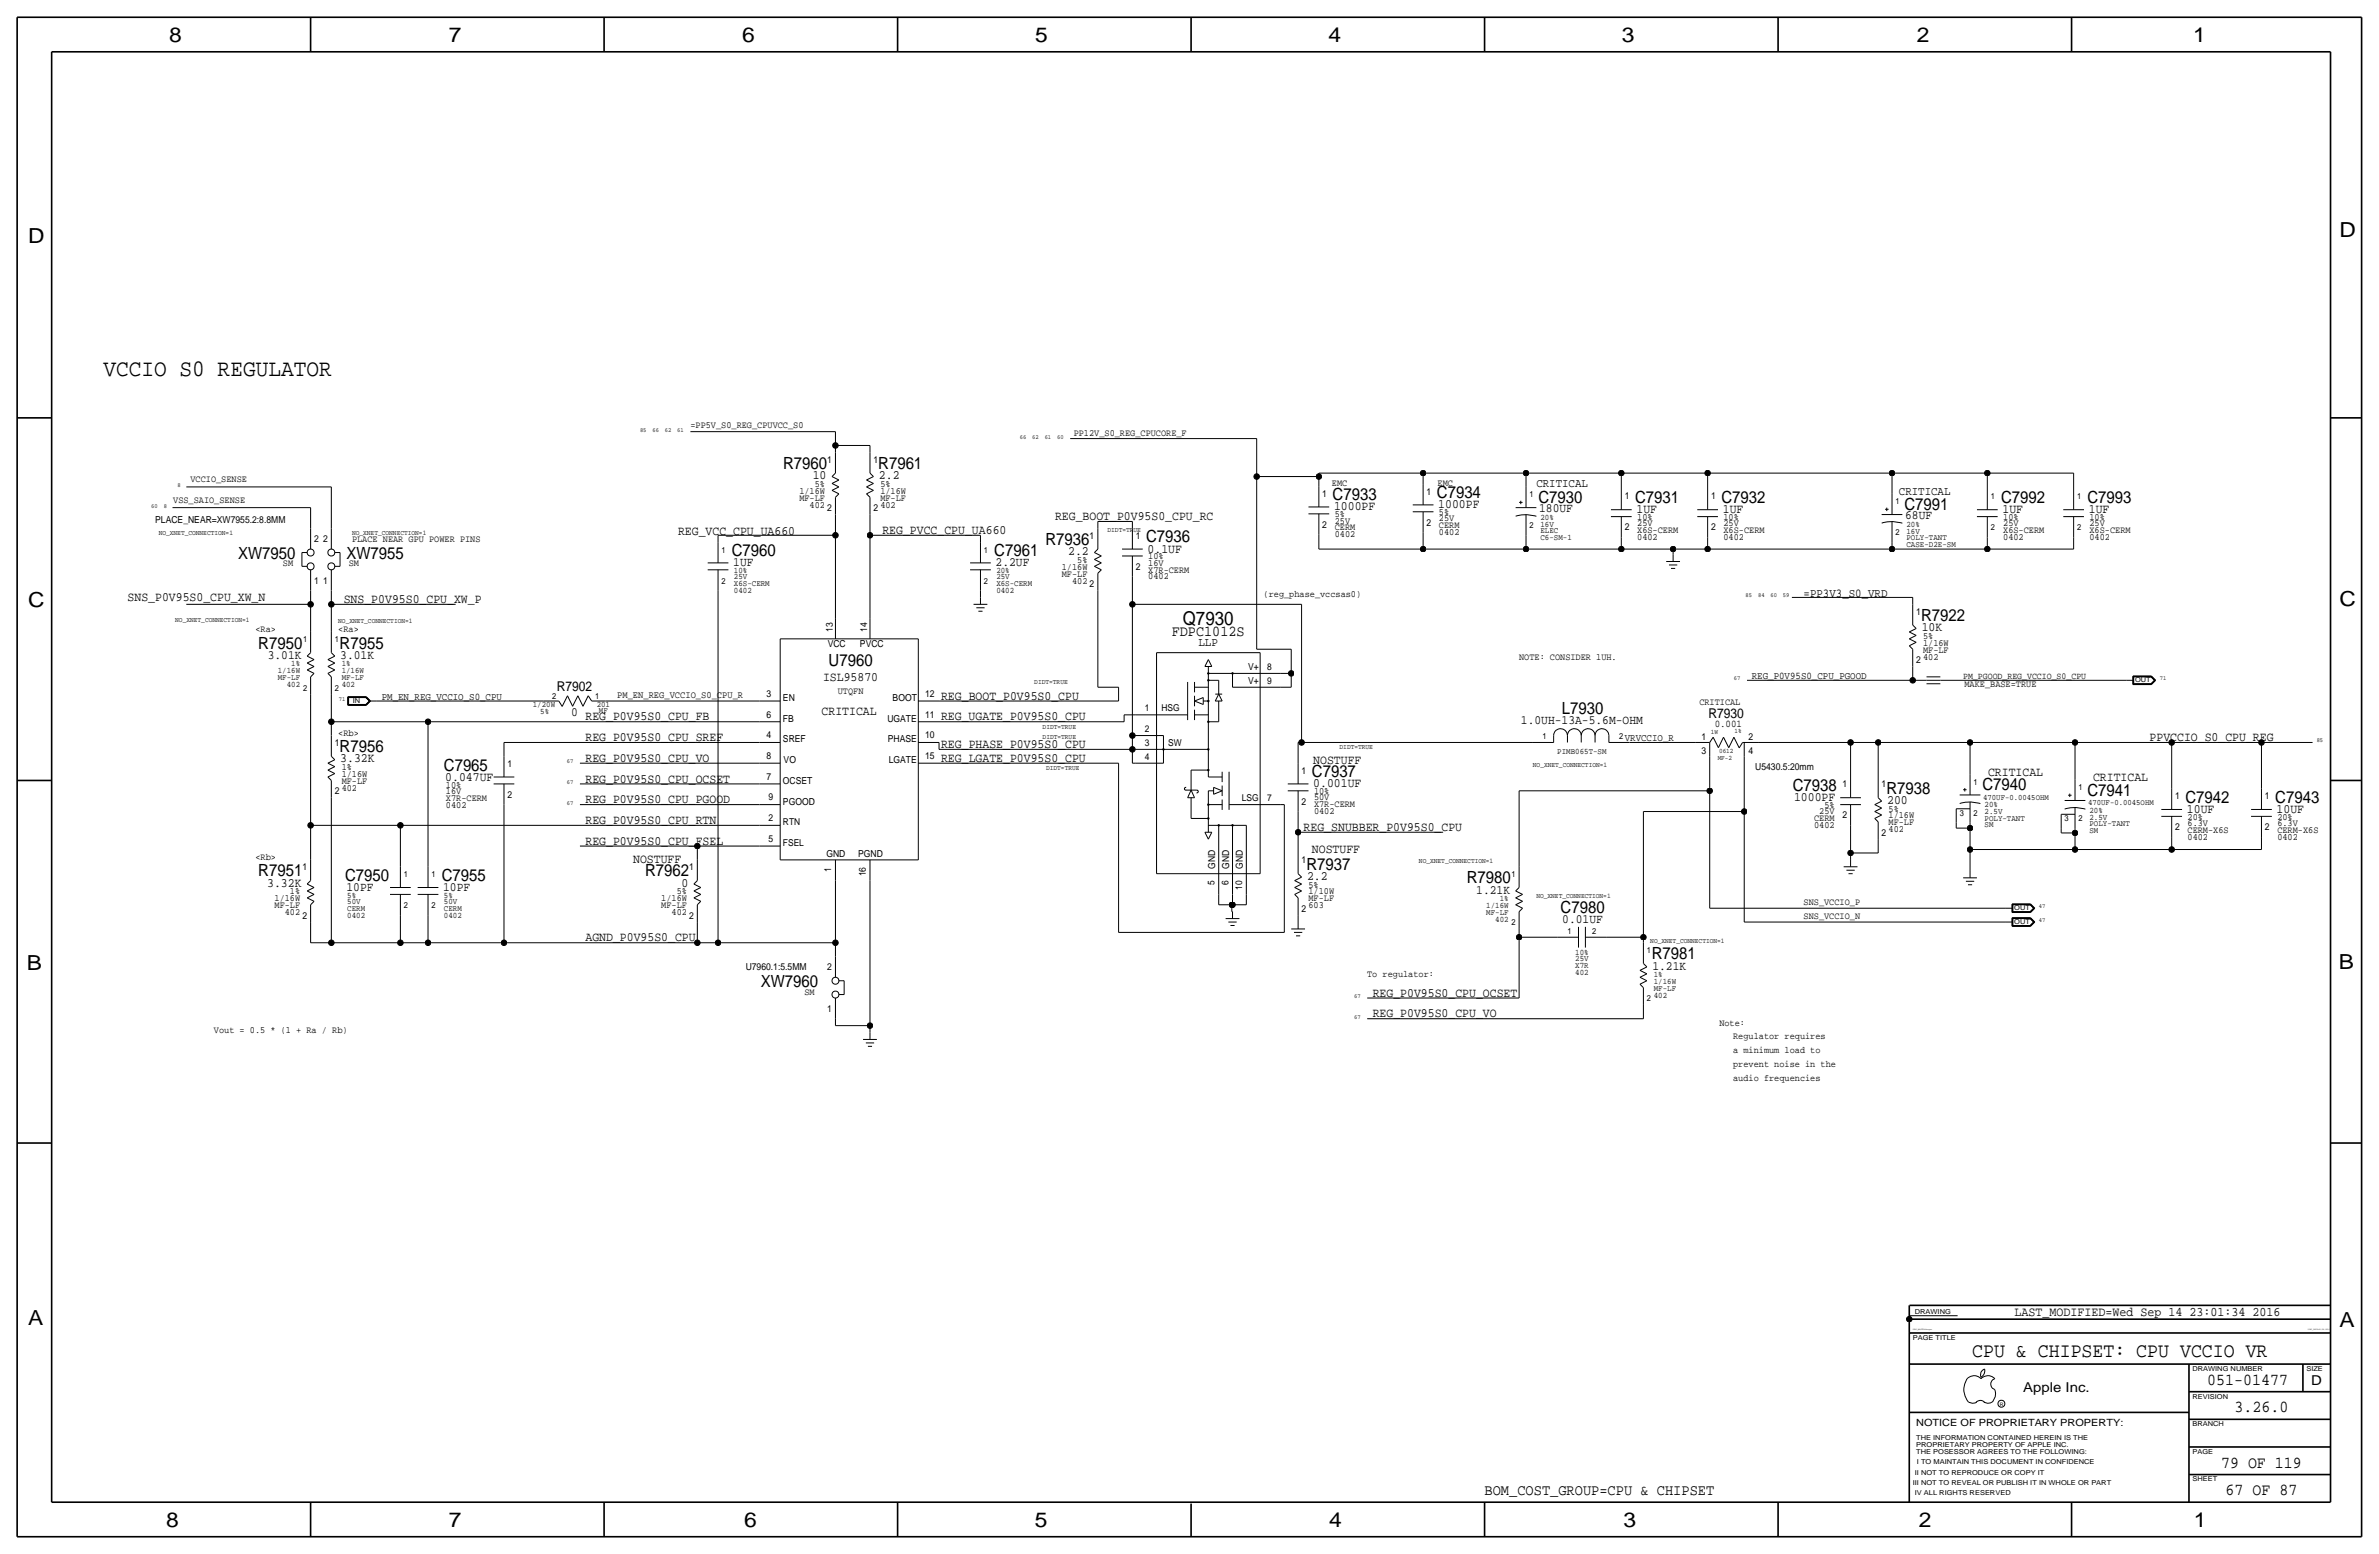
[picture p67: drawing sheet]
<svg xmlns="http://www.w3.org/2000/svg" width="875mm" height="572mm" viewBox="0 0 875 572" stroke-linecap="round" stroke-linejoin="round" font-family="sans-serif">
<defs><g id="words">
<text font-size="8.7" x="38" y="138.4">VCCIO S0 REGULATOR</text>
<g font-size="7.6">
<text x="62.2" y="15.5">8</text>
<text x="165" y="15.5">7</text>
<text x="273" y="15.5">6</text>
<text x="380.7" y="15.5">5</text>
<text x="488.6" y="15.5">4</text>
<text x="596.6" y="15.5">3</text>
<text x="705.1" y="15.5">2</text>
<text x="806.7" y="15.5">1</text>
<text x="10.4" y="89.4">D</text>
<text x="860.5" y="87.1">D</text>
<text x="10.4" y="223.3">C</text>
<text x="860.5" y="222.8">C</text>
<text x="9.8" y="356.6">B</text>
<text x="860.2" y="356.4">B</text>
<text x="10.4" y="487.4">A</text>
<text x="860.5" y="488.2">A</text>
<text x="61.2" y="561.6">8</text>
<text x="165" y="561.6">7</text>
<text x="273.8" y="561.6">6</text>
<text x="380.7" y="561.6">5</text>
<text x="488.9" y="561.6">4</text>
<text x="597.1" y="561.6">3</text>
<text x="705.8" y="561.6">2</text>
<text x="806.9" y="561.6">1</text>
</g>
<text font-size="7.5" x="725.4" y="499.1">CPU &amp; CHIPSET: CPU VCCIO VR</text>
<text font-size="7" x="435" y="229.9">Q7930</text>
<g font-size="6.2">
<text x="288" y="172.5">R7960</text>
<text x="323" y="172.5">R7961</text>
<text x="490.2" y="183.9">C7933</text>
<text x="528.5" y="183.1">C7934</text>
<text x="565.9" y="184.9">C7930</text>
<text x="601.4" y="184.9">C7931</text>
<text x="633.2" y="184.9">C7932</text>
<text x="736" y="184.9">C7992</text>
<text x="767.8" y="184.9">C7993</text>
<text x="700.5" y="187.5">C7991</text>
<text x="384.6" y="200.4">R7936</text>
<text x="421.6" y="199.4">C7936</text>
<text x="87.6" y="205.5">XW7950</text>
<text x="127.5" y="205.5">XW7955</text>
<text x="269.2" y="204.5">C7960</text>
<text x="365.7" y="204.5">C7961</text>
<text x="706.6" y="228.3">R7922</text>
<text x="95" y="238.5">R7950</text>
<text x="124.9" y="238.5">R7955</text>
<text x="304.8" y="245.1">U7960</text>
<text x="574.5" y="262.6">L7930</text>
<text x="124.9" y="276.6">R7956</text>
<text x="163.3" y="283.5">C7965</text>
<text x="482.5" y="285.8">C7937</text>
<text x="659.4" y="290.8">C7938</text>
<text x="693.9" y="291.8">R7938</text>
<text x="729.2" y="290.6">C7940</text>
<text x="767.8" y="292.6">C7941</text>
<text x="803.9" y="295.1">C7942</text>
<text x="836.9" y="295.1">C7943</text>
<text x="95" y="322.3">R7951</text>
<text x="126.9" y="323.9">C7950</text>
<text x="162.5" y="323.9">C7955</text>
<text x="237.2" y="322.3">R7962</text>
<text x="480.5" y="319.8">R7937</text>
<text x="539.5" y="324.9">R7980</text>
<text x="574" y="335.8">C7980</text>
<text x="607.5" y="352.8">R7981</text>
<text x="279.9" y="363">XW7960</text>
<text x="811.9" y="509.3">051-01477</text>
<text x="821.9" y="519.4">3.26.0</text>
<text x="817" y="539.8">79 OF 119</text>
<text x="818.6" y="549.9">67 OF 87</text>
</g>
<g font-size="5.6">
<text x="431" y="234">FDPC1012S</text>
<text x="546" y="549.9">BOM_COST_GROUP=CPU &amp; CHIPSET</text>
</g>
<g font-size="5">
<text x="204.8" y="254">R7902</text>
<text x="628.4" y="263.9">R7930</text>
<text x="850.1" y="509.3">D</text>
<text x="744.2" y="511.8">Apple Inc.</text>
</g>
<text font-size="4.8" x="741" y="483.9">LAST_MODIFIED=Wed Sep 14 23:01:34 2016</text>
<g font-size="4.7">
<text x="298.9" y="176.3">10</text>
<text x="323.3" y="176.3">2.2</text>
<text x="388.1" y="191.3">REG_BOOT_P0V95S0_CPU_RC</text>
<text x="490.7" y="187.7">1000PF</text>
<text x="529" y="186.9">1000PF</text>
<text x="566.1" y="188.5">180UF</text>
<text x="601.9" y="188.7">1UF</text>
<text x="633.7" y="188.7">1UF</text>
<text x="700.7" y="191">68UF</text>
<text x="736.5" y="188.7">1UF</text>
<text x="768.3" y="188.7">1UF</text>
<text x="249.4" y="196.6">REG_VCC_CPU_UA660</text>
<text x="324.6" y="196.3">REG_PVCC_CPU_UA660</text>
<text x="422.1" y="203.2">0.1UF</text>
<text x="269.7" y="208.3">1UF</text>
<text x="366.2" y="208.3">2.2UF</text>
<text x="392.9" y="204.2">2.2</text>
<text x="46.9" y="221">SNS_P0V95S0_CPU_XW_N</text>
<text x="126.4" y="221.7">SNS_P0V95S0_CPU_XW_P</text>
<text x="706.8" y="232.2">10K</text>
<text x="98.5" y="242.3">3.01K</text>
<text x="125.2" y="242.3">3.01K</text>
<text x="302.7" y="250.4">ISL95870</text>
<text x="346.2" y="257.3">REG_BOOT_P0V95S0_CPU</text>
<text x="210" y="263.1">0</text>
<text x="302.2" y="262.9">CRITICAL</text>
<text x="215.3" y="264.9">REG_P0V95S0_CPU_FB</text>
<text x="346.1" y="264.9">REG_UGATE_P0V95S0_CPU</text>
<text x="559.4" y="266.2">1.0UH-13A-5.6M-OHM</text>
<text x="215.3" y="272.5">REG_P0V95S0_CPU_SREF</text>
<text x="346.2" y="275.1">REG_PHASE_P0V95S0_CPU</text>
<text x="790.7" y="272.6">PPVCCIO_S0_CPU_REG</text>
<text x="125.2" y="280.4">3.32K</text>
<text x="215.3" y="280.2">REG_P0V95S0_CPU_VO</text>
<text x="346.2" y="280.2">REG_LGATE_P0V95S0_CPU</text>
<text x="483.1" y="280.9">NOSTUFF</text>
<text x="163.8" y="287.3">0.047UF</text>
<text x="215.3" y="287.8">REG_P0V95S0_CPU_OCSET</text>
<text x="731.2" y="285.2">CRITICAL</text>
<text x="769.8" y="287.3">CRITICAL</text>
<text x="483.1" y="289.6">0.001UF</text>
<text x="215.3" y="295.4">REG_P0V95S0_CPU_PGOOD</text>
<text x="659.9" y="294.6">1000PF</text>
<text x="694.1" y="295.7">200</text>
<text x="804.4" y="299">10UF</text>
<text x="837.4" y="299">10UF</text>
<text x="215.3" y="303">REG_P0V95S0_CPU_RTN</text>
<text x="479.5" y="305.6">REG_SNUBBER_P0V95S0_CPU</text>
<text x="215.3" y="310.6">REG_P0V95S0_CPU_FSEL</text>
<text x="232.9" y="317.5">NOSTUFF</text>
<text x="482.5" y="313.7">NOSTUFF</text>
<text x="480.8" y="323.6">2.2</text>
<text x="98.3" y="326.1">3.32K</text>
<text x="127.5" y="327.7">10PF</text>
<text x="163" y="327.7">10PF</text>
<text x="250.7" y="326.1">0</text>
<text x="543" y="328.7">1.21K</text>
<text x="574.6" y="339.6">0.01UF</text>
<text x="215.3" y="346.2">AGND_P0V95S0_CPU</text>
<text x="607.8" y="356.6">1.21K</text>
<text x="504.9" y="366.5">REG_P0V95S0_CPU_OCSET</text>
<text x="504.9" y="374.1">REG_P0V95S0_CPU_VO</text>
</g>
<text font-size="4.5" x="440.8" y="237.5">LLP</text>
<g font-size="4.4">
<text x="565.1" y="179.1">CRITICAL</text>
<text x="698.4" y="182.1">CRITICAL</text>
<text x="663.4" y="219.5">=PP3V3_S0_VRD</text>
</g>
<g font-size="3.8">
<text x="644.3" y="249.7">REG_P0V95S0_CPU_PGOOD</text>
<text x="140.4" y="257.3">PM_EN_REG_VCCIO_S0_CPU</text>
<text x="630.7" y="267.2">0.001</text>
<text x="597.6" y="272.6">VRVCCIO_R</text>
</g>
<text font-size="3.7" x="704.8" y="524.5">NOTICE OF PROPRIETARY PROPERTY:</text>
<text font-size="3.6" x="227" y="256.8">PM_EN_REG_VCCIO_S0_CPU_R</text>
<g font-size="3.5">
<text x="253.9" y="157.5">=PP5V_S0_REG_CPUVCC_S0</text>
<text x="394.9" y="160.3">PP12V_S0_REG_CPUCORE_F</text>
<text x="304.3" y="170.2">1</text>
<text x="321.3" y="170.2">1</text>
<text x="70.1" y="177.3">VCCIO_SENSE</text>
<text x="299.7" y="179.1">5%</text>
<text x="323.8" y="179.1">5%</text>
<text x="489.9" y="178.8">EMC</text>
<text x="528.8" y="178.6">EMC</text>
<text x="63.7" y="185.2">VSS_SAIO_SENSE</text>
<text x="294" y="184.2">MF-LF</text>
<text x="294" y="181.6">1/16W</text>
<text x="323.8" y="181.6">1/16W</text>
<text x="323.8" y="184.1">MF-LF</text>
<text x="486.4" y="182.6">1</text>
<text x="524.7" y="181.9">1</text>
<text x="597.6" y="183.6">1</text>
<text x="629.4" y="183.6">1</text>
<text x="297.8" y="186.7">402</text>
<text x="304.3" y="188">2</text>
<text x="321.3" y="188">2</text>
<text x="323.8" y="186.7">402</text>
<text x="490.9" y="190.2">5%</text>
<text x="529.3" y="189.5">5%</text>
<text x="529.3" y="191.8">25V</text>
<text x="602.2" y="191.3">10%</text>
<text x="633.9" y="191.3">10%</text>
<text x="736.8" y="191.3">10%</text>
<text x="768.6" y="191.3">10%</text>
<text x="57.1" y="192.3">PLACE_NEAR=XW7955.2:8.8MM</text>
<text x="486.4" y="194.1">2</text>
<text x="490.9" y="192.5">25V</text>
<text x="490.9" y="197.6">0402</text>
<text x="490.9" y="195.1">CERM</text>
<text x="524.7" y="193.3">2</text>
<text x="529.3" y="194.3">CERM</text>
<text x="529.3" y="196.9">0402</text>
<text x="597.6" y="195.1">2</text>
<text x="602.2" y="196.1">X6S-CERM</text>
<text x="602.2" y="193.5">25V</text>
<text x="629.4" y="195.1">2</text>
<text x="633.9" y="196.1">X6S-CERM</text>
<text x="633.9" y="193.5">25V</text>
<text x="736.8" y="196.1">X6S-CERM</text>
<text x="736.8" y="193.5">25V</text>
<text x="768.6" y="196.1">X6S-CERM</text>
<text x="768.6" y="193.5">25V</text>
<text x="115.5" y="199.4">2</text>
<text x="118.8" y="199.4">2</text>
<text x="129.5" y="199.4">PLACE NEAR GPU POWER PINS</text>
<text x="400.8" y="198.1">1</text>
<text x="417.8" y="198.1">1</text>
<text x="602.2" y="198.6">0402</text>
<text x="633.9" y="198.6">0402</text>
<text x="736.8" y="198.6">0402</text>
<text x="768.6" y="198.6">0402</text>
<text x="104.1" y="208.3">SM</text>
<text x="128.2" y="208.3">SM</text>
<text x="390.5" y="209.6">1/16W</text>
<text x="396.2" y="207">5%</text>
<text x="417.8" y="209.6">2</text>
<text x="422.4" y="208">16V</text>
<text x="422.4" y="205.7">10%</text>
<text x="115.5" y="214.6">1</text>
<text x="118.8" y="214.6">1</text>
<text x="390.5" y="212.1">MF-LF</text>
<text x="394.3" y="214.6">402</text>
<text x="400.8" y="215.9">2</text>
<text x="422.4" y="210.6">X7R-CERM</text>
<text x="422.4" y="213.1">0402</text>
<text x="464.8" y="219.7">(reg_phase_vccsas0)</text>
<text x="704.8" y="226.1">1</text>
<text x="93.9" y="232.4">&lt;Ra&gt;</text>
<text x="124.4" y="232.4">&lt;Ra&gt;</text>
<text x="306.3" y="232.4" transform="rotate(-90 306.3 232.4)">13</text>
<text x="319" y="232.4" transform="rotate(-90 319 232.4)">14</text>
<text x="304.4" y="238">VCC</text>
<text x="316.3" y="238">PVCC</text>
<text x="707.3" y="237.5">1/16W</text>
<text x="707.3" y="234.9">5%</text>
<text x="558.8" y="242.6">NOTE: CONSIDER 1UH.</text>
<text x="704.8" y="243.8">2</text>
<text x="707.3" y="240">MF-LF</text>
<text x="707.3" y="242.6">402</text>
<text x="459" y="246.4">V+</text>
<text x="459" y="251.5">V+</text>
<text x="466" y="251.5">9</text>
<text x="466" y="246.4">8</text>
<text x="281.9" y="256.3">3</text>
<text x="288" y="257.8">EN</text>
<text x="308.1" y="255.3">UTQFN</text>
<text x="328.3" y="257.8">BOOT</text>
<text x="340.3" y="256.3">12</text>
<text x="722.6" y="252.7">MAKE_BASE=TRUE</text>
<text x="281.9" y="263.9">6</text>
<text x="340.3" y="263.9">11</text>
<text x="421.1" y="261.6">1</text>
<text x="427.2" y="261.6">HSG</text>
<text x="625" y="259.3">CRITICAL</text>
<text x="288" y="265.4">FB</text>
<text x="326.4" y="265.4">UGATE</text>
<text x="421.1" y="269.2">2</text>
<text x="123.1" y="274.3">1</text>
<text x="124.4" y="270.5">&lt;Rb&gt;</text>
<text x="281.9" y="271.5">4</text>
<text x="288" y="273">SREF</text>
<text x="326.6" y="273.1">PHASE</text>
<text x="340.3" y="271.5">10</text>
<text x="421.1" y="274.3">3</text>
<text x="429.7" y="274.3">SW</text>
<text x="625.8" y="272.3">1</text>
<text x="643.1" y="272.3">2</text>
<text x="186.6" y="281.9">1</text>
<text x="281.9" y="279.1">8</text>
<text x="288.2" y="280.7">VO</text>
<text x="326.9" y="280.7">LGATE</text>
<text x="340.3" y="279.1">15</text>
<text x="421.1" y="279.4">4</text>
<text x="625.8" y="277.1">3</text>
<text x="643.1" y="277.1">4</text>
<text x="125.7" y="283.2">1%</text>
<text x="125.7" y="285.7">1/16W</text>
<text x="281.9" y="286.8">7</text>
<text x="478.7" y="284.5">1</text>
<text x="645.6" y="283.2">U5430.5:20mm</text>
<text x="123.1" y="292.1">2</text>
<text x="125.7" y="290.8">402</text>
<text x="125.7" y="288.3">MF-LF</text>
<text x="164" y="292.1">16V</text>
<text x="164" y="289.8">10%</text>
<text x="186.6" y="293.4">2</text>
<text x="288" y="288.3">OCSET</text>
<text x="483.3" y="292.1">10%</text>
<text x="677.6" y="289.6">1</text>
<text x="692.1" y="289.6">1</text>
<text x="800" y="293.9">1</text>
<text x="833.1" y="293.9">1</text>
<text x="164" y="297.2">0402</text>
<text x="164" y="294.6">X7R-CERM</text>
<text x="282.7" y="294.4">9</text>
<text x="288" y="295.9">PGOOD</text>
<text x="456.8" y="294.6">LSG</text>
<text x="466" y="294.6">7</text>
<text x="478.7" y="295.9">2</text>
<text x="483.3" y="294.4">50V</text>
<text x="483.3" y="296.9">X7R-CERM</text>
<text x="483.3" y="299.5">0402</text>
<text x="669.2" y="299.5">25V</text>
<text x="671" y="297.2">5%</text>
<text x="694.6" y="298.4">5%</text>
<text x="282.7" y="302">2</text>
<text x="288" y="303.5">RTN</text>
<text x="667.3" y="302">CERM</text>
<text x="667.3" y="304.5">0402</text>
<text x="677.6" y="301">2</text>
<text x="694.6" y="303.5">MF-LF</text>
<text x="694.6" y="301">1/16W</text>
<text x="800" y="305.3">2</text>
<text x="804.6" y="301.5">20%</text>
<text x="804.6" y="303.8">6.3V</text>
<text x="833.1" y="305.3">2</text>
<text x="837.6" y="303.8">6.3V</text>
<text x="837.6" y="301.5">20%</text>
<text x="282.7" y="309.6">5</text>
<text x="288" y="311.2">FSEL</text>
<text x="692.1" y="307.3">2</text>
<text x="694.6" y="306.1">402</text>
<text x="804.6" y="308.9">0402</text>
<text x="804.6" y="306.3">CERM-X6S</text>
<text x="837.6" y="306.3">CERM-X6S</text>
<text x="837.6" y="308.9">0402</text>
<text x="93.9" y="316.2">&lt;Rb&gt;</text>
<text x="304" y="315.2">GND</text>
<text x="315.7" y="315.2">PGND</text>
<text x="478.7" y="317.5">1</text>
<text x="111.2" y="320">1</text>
<text x="253.5" y="320">1</text>
<text x="305.8" y="320.5" transform="rotate(-90 305.8 320.5)">1</text>
<text x="318.5" y="322.3" transform="rotate(-90 318.5 322.3)">16</text>
<text x="447" y="319.5" transform="rotate(-90 447 319.5)">GND</text>
<text x="452.1" y="319.5" transform="rotate(-90 452.1 319.5)">GND</text>
<text x="457.1" y="319.5" transform="rotate(-90 457.1 319.5)">GND</text>
<text x="106.7" y="328.9">1%</text>
<text x="248.9" y="328.9">5%</text>
<text x="446.7" y="325.6" transform="rotate(-90 446.7 325.6)">5</text>
<text x="451.8" y="325.6" transform="rotate(-90 451.8 325.6)">6</text>
<text x="456.9" y="327.3" transform="rotate(-90 456.9 327.3)">10</text>
<text x="481.3" y="328.9">1/10W</text>
<text x="481.3" y="326.4">5%</text>
<text x="101" y="331.5">1/16W</text>
<text x="101" y="334">MF-LF</text>
<text x="243.2" y="331.5">1/16W</text>
<text x="243.2" y="334">MF-LF</text>
<text x="478.7" y="335.3">2</text>
<text x="481.3" y="334">603</text>
<text x="481.3" y="331.5">MF-LF</text>
<text x="663.4" y="333">SNS_VCCIO_P</text>
<text x="104.8" y="336.6">402</text>
<text x="111.2" y="337.8">2</text>
<text x="247" y="336.6">402</text>
<text x="253.5" y="337.8">2</text>
<text x="663.4" y="338.1">SNS_VCCIO_N</text>
<text x="274.3" y="356.9">U7960.1:5.5MM</text>
<text x="304.3" y="356.9">2</text>
<text x="502.9" y="359.4">To regulator:</text>
<text x="295.9" y="365.8">SM</text>
<text x="304.3" y="372.1">1</text>
<text x="632.4" y="377.2">Note:</text>
<text x="78.7" y="379.7">Vout = 0.5 * (1 + Ra / Rb)</text>
<text x="637.5" y="382.3">Regulator requires</text>
<text x="637.5" y="387.4">a minimum load to</text>
<text x="637.5" y="392.4">prevent noise in the</text>
<text x="637.5" y="397.5">audio frequencies</text>
</g>
<text font-size="3.4" x="722.1" y="249.7">PM_PGOOD_REG_VCCIO_S0_CPU</text>
<g font-size="3.1">
<text x="562.6" y="182.9">1</text>
<text x="697.2" y="185.4">1</text>
<text x="732.2" y="183.6">1</text>
<text x="764" y="183.6">1</text>
<text x="566.6" y="191.3">20%</text>
<text x="562.6" y="194.3">2</text>
<text x="566.6" y="193.8">16V</text>
<text x="566.6" y="196.1">ELEC</text>
<text x="697.2" y="196.9">2</text>
<text x="701.2" y="196.3">16V</text>
<text x="701.2" y="193.8">20%</text>
<text x="732.2" y="195.1">2</text>
<text x="764" y="195.1">2</text>
<text x="265.4" y="203.2">1</text>
<text x="361.9" y="203.2">1</text>
<text x="566.6" y="198.6">C6-SM-1</text>
<text x="701.2" y="198.6">POLY-TANT</text>
<text x="701.2" y="201.2">CASE-D2E-SM</text>
<text x="265.4" y="214.6">2</text>
<text x="270" y="215.6">X6S-CERM</text>
<text x="270" y="213.1">25V</text>
<text x="270" y="210.8">10%</text>
<text x="361.9" y="214.6">2</text>
<text x="366.5" y="215.6">X6S-CERM</text>
<text x="366.5" y="210.8">20%</text>
<text x="366.5" y="213.1">25V</text>
<text x="270" y="218.2">0402</text>
<text x="366.5" y="218.2">0402</text>
<text x="111.5" y="236.2">1</text>
<text x="123.1" y="236.2">1</text>
<text x="107.1" y="245.1">1%</text>
<text x="125.7" y="245.1">1%</text>
<text x="102.2" y="250.2">MF-LF</text>
<text x="102.2" y="247.7">1/16W</text>
<text x="125.7" y="250.2">MF-LF</text>
<text x="125.7" y="247.7">1/16W</text>
<text x="105.5" y="252.7">402</text>
<text x="111.5" y="254">2</text>
<text x="123.1" y="254">2</text>
<text x="125.7" y="252.7">402</text>
<text x="203.1" y="257">2</text>
<text x="218.9" y="257">1</text>
<text x="196" y="260.1">1/20W</text>
<text x="198.7" y="262.6">5%</text>
<text x="219.5" y="260.1">201</text>
<text x="220.3" y="262.4">MF</text>
<text x="567.4" y="271.8">1</text>
<text x="595.6" y="271.8">2</text>
<text x="572.8" y="277.1">PIMB065T-SM</text>
<text x="725.9" y="288.5">1</text>
<text x="764.5" y="290.6">1</text>
<text x="720.8" y="300">3</text>
<text x="725.9" y="300">2</text>
<text x="729.9" y="296.9">20%</text>
<text x="729.9" y="299.5">2.5V</text>
<text x="768.6" y="299">20%</text>
<text x="729.9" y="304.3">SM</text>
<text x="729.9" y="301.8">POLY-TANT</text>
<text x="759.4" y="302">3</text>
<text x="764.5" y="302">2</text>
<text x="768.6" y="303.8">POLY-TANT</text>
<text x="768.6" y="301.5">2.5V</text>
<text x="768.6" y="306.3">SM</text>
<text x="148.5" y="322.6">1</text>
<text x="158.7" y="322.6">1</text>
<text x="556" y="322.6">1</text>
<text x="127.7" y="330.2">5%</text>
<text x="127.7" y="335">CERM</text>
<text x="127.7" y="332.5">50V</text>
<text x="148.5" y="334">2</text>
<text x="158.7" y="334">2</text>
<text x="163.3" y="335">CERM</text>
<text x="163.3" y="330.2">5%</text>
<text x="163.3" y="332.5">50V</text>
<text x="546.7" y="334">1/16W</text>
<text x="551.6" y="331.5">1%</text>
<text x="127.7" y="337.6">0402</text>
<text x="163.3" y="337.6">0402</text>
<text x="546.7" y="336.6">MF-LF</text>
<text x="550" y="339.1">402</text>
<text x="556" y="340.4">2</text>
<text x="576.5" y="343.4">1</text>
<text x="585.7" y="343.4">2</text>
<text x="579.4" y="351">10%</text>
<text x="579.4" y="353.6">25V</text>
<text x="605.7" y="350.5">1</text>
<text x="579.4" y="358.6">402</text>
<text x="579.4" y="356.1">X7R</text>
<text x="608.3" y="359.4">1%</text>
<text x="608.3" y="364.5">MF-LF</text>
<text x="608.3" y="362">1/16W</text>
<text x="605.7" y="368.3">2</text>
<text x="608.3" y="367">402</text>
</g>
<g font-size="3">
<text x="729.4" y="294.1">470UF-0.0045OHM</text>
<text x="768" y="296.2">470UF-0.0045OHM</text>
</g>
<g font-size="2.6">
<text x="58.4" y="196.9">NO_XNET_CONNECTION=1</text>
<text x="129.5" y="196.9">NO_XNET_CONNECTION=1</text>
<text x="407.4" y="195.6">DIDT=TRUE</text>
<text x="64.5" y="228.6">NO_XNET_CONNECTION=1</text>
<text x="124.4" y="229.1">NO_XNET_CONNECTION=1</text>
<text x="380.4" y="251.5">DIDT=TRUE</text>
<text x="383.5" y="268">DIDT=TRUE</text>
<text x="383.5" y="271.8">DIDT=TRUE</text>
<text x="492.7" y="275.6">DIDT=TRUE</text>
<text x="563.8" y="281.9">NO_XNET_CONNECTION=1</text>
<text x="384.8" y="283.2">DIDT=TRUE</text>
<text x="521.9" y="317.5">NO_XNET_CONNECTION=1</text>
<text x="565.1" y="330.2">NO_XNET_CONNECTION=1</text>
<text x="607" y="346.7">NO_XNET_CONNECTION=1</text>
</g>
<g font-size="2.5">
<text x="785.3" y="251">OUT</text>
<text x="129.7" y="258.6">IN</text>
<text x="637.9" y="269.7">1%</text>
<text x="629.3" y="270">1W</text>
<text x="631.8" y="279.4">MF-2</text>
<text x="632.3" y="276.9">0612</text>
<text x="740.9" y="334.8">OUT</text>
<text x="740.9" y="339.9">OUT</text>
<text x="704.3" y="483.4">DRAWING</text>
<text x="703.5" y="492.8">PAGE TITLE</text>
<text x="806.4" y="504.2">DRAWING NUMBER</text>
<text x="848.3" y="504.2">SIZE</text>
<text x="806.4" y="514.4">REVISION</text>
<text x="806.4" y="524.5">BRANCH</text>
<text x="704.8" y="532.1">PROPRIETARY PROPERTY OF APPLE INC.</text>
<text x="704.8" y="529.6">THE INFORMATION CONTAINED HEREIN IS THE</text>
<text x="704.8" y="534.7">THE POSESSOR AGREES TO THE FOLLOWING:</text>
<text x="705.1" y="538.5">I TO MAINTAIN THIS DOCUMENT IN CONFIDENCE</text>
<text x="806.4" y="534.7">PAGE</text>
<text x="704.3" y="542.3">II NOT TO REPRODUCE OR COPY IT</text>
<text x="806.4" y="544.8">SHEET</text>
<text x="703.5" y="546.1">III NOT TO REVEAL OR PUBLISH IT IN WHOLE OR PART</text>
<text x="704.3" y="549.9">IV ALL RIGHTS RESERVED</text>
</g>
<g font-size="2.3">
<text x="235.4" y="158.7">85</text>
<text x="240" y="158.7">66</text>
<text x="244.6" y="158.7">62</text>
<text x="249.1" y="158.7">61</text>
<text x="375.1" y="161.3">66</text>
<text x="379.7" y="161.3">62</text>
<text x="384.3" y="161.3">61</text>
<text x="388.8" y="161.3">60</text>
<text x="65.3" y="179.1">8</text>
<text x="55.6" y="186.7">60</text>
<text x="60.2" y="186.7">8</text>
<text x="642.1" y="219.7">85</text>
<text x="646.6" y="219.7">84</text>
<text x="651.2" y="219.7">60</text>
<text x="655.8" y="219.7">59</text>
<text x="637.7" y="250.2">67</text>
<text x="794.4" y="250.2">71</text>
<text x="124.6" y="257.8">71</text>
<text x="852.1" y="273">85</text>
<text x="208.5" y="280.7">67</text>
<text x="208.5" y="288.3">67</text>
<text x="208.5" y="295.9">67</text>
<text x="750" y="334">47</text>
<text x="750" y="339.1">47</text>
<text x="498" y="367">67</text>
<text x="498" y="374.6">67</text>
</g>
<text font-size="1.8" x="735.5" y="516.9">R</text>
<g font-size=".8">
<text x="703.5" y="488.9">SYNC_MASTER=harper</text>
<text x="848.9" y="488.9">SYNC_DATE=06/08/2016</text>
</g>
</g></defs>
<g fill="none" stroke="#000" stroke-width=".37">
<path d="M253.9 158.8h53.4zM307.3 158.8v5zM68.5 179.1h53.4zM121.9 179.1v15.2zM306 175.3l1.3-1.3zM306 175.3l2.6 1.2zM306 177.8l2.6 1.3zM306 177.8l2.6-1.3zM307.3 163.8h12.7zM307.3 163.8v2.6zM307.3 166.4v7.6zM318.7 179.1l2.6 1.2z"/>
<path d="M318.7 176.5l2.6 1.3zM318.7 176.5l2.6-1.2zM318.7 179.1l2.6-1.3zM320 174l1.3 1.3zM320 163.8v2.6zM320 166.4v7.6zM393.6 161.3h68.6zM462.2 161.3v14zM462.2 175.3v63.5zM462.2 175.3h22.9zM485.1 174h38.3zM485.1 174v1.3z"/>
<path d="M485.1 175.3v3.5zM485.1 178.8v7.6zM523.4 174v4.1zM523.4 178.1v7.6zM523.4 174h37.9zM561.3 174h35zM561.3 174v5.1zM561.3 179.1v7.6zM596.3 174h31.8zM596.3 174v5.8zM596.3 179.8v7.7zM628.1 174h67.8z"/>
<path d="M628.1 174v5.8zM628.1 179.8v7.7zM695.9 174h35.1zM695.9 174v7.6zM731 174h31.7zM731 174v5.8zM731 179.8v7.7zM762.7 174v5.8zM762.7 179.8v7.7zM63.4 186.7h50.8zM114.2 186.7v7.6zM114.2 194.3v7.6z"/>
<path d="M121.9 194.3v7.6zM264.1 196.9v2.5zM264.1 199.4v7.6zM264.1 196.9h43.2zM306 180.3l2.6 1.3zM306 180.3l2.6-1.2zM307.3 189.2v7.7zM307.3 196.9v30.4zM307.3 182.9v6.3zM308.6 181.6l-1.3 1.3zM318.7 181.6l1.3 1.3zM318.7 181.6l2.6-1.3z"/>
<path d="M320 196.9h40.6zM320 189.2v7.7zM320 196.9v30.4zM320 182.9v6.3zM360.6 196.9v2.5zM360.6 199.4v7.6zM403.8 191.8h12.7zM403.8 191.8v2.5zM403.8 194.3v7.6zM416.5 191.8v2.5zM416.5 194.3v7.6zM481.3 189h7.6z"/>
<path d="M481.3 186.4h7.6zM485.1 196.6v5.3zM485.1 189v7.6zM519.6 185.7h7.7zM519.6 188.2h7.7zM523.4 195.8v6.1zM523.4 188.2v7.6zM557.5 186.7h7.6zM557.5 189.8a12.9 12.9 0 0 1 7.6 .1M558.7 184.8h1.3zM559.4 184.2v1.2zM561.3 196.9v5z"/>
<path d="M561.3 189.2v7.7zM592.5 190h7.7zM592.5 187.5h7.7zM596.3 197.6v4.3zM596.3 190v7.6zM624.3 190h7.6zM624.3 187.5h7.6zM628.1 197.6v4.3zM628.1 190v7.6zM692.1 189.2h7.6zM692.1 192.4a12.9 12.9 0 0 1 7.6 0M693.4 187.3h1.2z"/>
<path d="M694 186.7v1.3zM695.9 199.4v2.5zM695.9 191.8v7.6zM695.9 181.6v7.6zM727.2 190h7.6zM727.2 187.5h7.6zM731 197.6v4.3zM731 190v7.6zM758.9 190h7.6zM758.9 187.5h7.6zM762.7 197.6v4.3zM762.7 190v7.6z"/>
<path d="M111 203.2v5.1zM111 208.3h2zM111 203.2h2zM114.2 217.2v5.1zM114.2 209.5v7.7zM121.9 217.2v5.1zM121.9 209.5v7.7zM123.1 208.3h2zM123.1 203.2h2zM125.1 203.2v5.1zM260.3 209.6h7.6zM260.3 207h7.6z"/>
<path d="M264.1 217.2v129.5zM264.1 209.5v7.7zM356.8 207h7.6zM356.8 209.6h7.6zM360.6 217.2v2.5zM360.6 209.5v7.7zM360.6 219.7v2.5zM402.5 208.3l2.6-1.3zM402.5 205.7l2.6-1.2zM402.5 203.2l2.6 1.3zM402.5 208.3l2.6 1.3zM402.5 205.7l2.6 1.3z"/>
<path d="M403.8 217.2v35.5zM403.8 210.8v6.4zM403.8 201.9l-1.3 1.3zM405.1 209.6l-1.3 1.2zM412.7 201.9h7.6zM412.7 204.5h7.6zM416.5 212.1v10.2zM416.5 204.5v7.6zM485.1 201.9h38.3zM523.4 201.9h37.9zM561.3 201.9h35zM596.3 201.9h19.1z"/>
<path d="M612.9 206.5h5zM613.9 207.8h3zM614.6 209h1.6zM615.4 201.9h12.7zM615.4 201.9v2.1zM615.4 204v2.5zM628.1 201.9h67.8zM659.1 219.7h44.4zM695.9 201.9h35.1zM703.5 219.7v2.5zM731 201.9h31.7zM68.5 222.3h45.7z"/>
<path d="M114.2 222.2v10.2zM114.2 232.4v7.6zM121.9 222.2v10.2zM121.9 222.3h45.7zM121.9 232.4v7.6zM287 235v81.2zM287 235h50.8zM307.3 227.3v7.7zM320 227.3v7.7zM337.8 235v81.2zM358.1 222.3h5.1zM359.1 223.5h3.1z"/>
<path d="M359.9 224.8h1.5zM416.5 222.3v48.2zM416.5 222.3h62.2zM462.2 238.8h12.7zM474.9 238.8v8.8zM478.7 222.3v50.8zM702.3 232.4l2.5-1.3zM702.3 237.5l2.5-1.3zM702.3 235l2.5-1.3zM702.3 237.5l1.2 1.3zM702.3 235l2.5 1.2zM702.3 232.4l2.5 1.3z"/>
<path d="M703.5 229.9l1.3 1.2zM703.5 222.2v7.7zM703.5 238.8v6.3zM113 246.4l2.5-1.3zM113 243.8l2.5-1.2zM113 241.3l1.2-1.3zM113 241.3l2.5 1.3zM113 246.4l2.5 1.3zM113 243.8l2.5 1.3zM114.2 255.3v48.2zM114.2 248.9v6.4zM115.5 247.7l-1.3 1.2z"/>
<path d="M120.6 247.7l1.3 1.2zM120.6 245.1l2.5 1.3zM120.6 242.6l2.5 1.2zM120.6 242.6l2.5-1.3zM120.6 247.7l2.5-1.3zM120.6 245.1l2.5-1.3zM121.9 255.3v10.1zM121.9 248.9v6.4zM121.9 240l1.2 1.3zM127.9 256.2h6.8zM127.9 256.2v3.2zM127.9 259.4h6.8z"/>
<path d="M128 256.3h6.7zM128 256.3v3zM128 259.3h6.7zM128.1 256.4v2.8zM128.1 259.2h6.5zM128.1 256.4h6.5zM128.2 256.5h6.4zM128.2 256.5v2.6zM128.2 259.1h6.4zM134.6 259.1l1.2-1.3zM134.6 256.5l1.2 1.3zM134.6 256.4l1.4 1.4z"/>
<path d="M134.7 259.3l1.4-1.5zM134.7 256.3l1.4 1.5zM134.7 256.2l1.6 1.6zM134.7 259.4l1.6-1.6zM135.8 257.8h2.6zM136 257.8l-1.4 1.4zM138.4 257.8h61.4zM199.8 257.8h5.7zM205.5 257.8l1.3 2zM208.7 255.9l-1.9 3.8zM208.7 255.9l1.9 3.8zM212.5 255.9l-1.9 3.8z"/>
<path d="M212.5 255.9l1.9 3.8zM216.4 255.9l1.2 1.9zM216.4 255.9l-2 3.8zM217.6 257.8h5.1zM222.7 257.8h56.6zM279.3 257.8h7.7zM337.8 257.8h7.6zM345.4 257.8h66zM403.8 252.7h7.6zM411.4 252.7v5.1zM425.4 240v81.3zM425.4 240h38.1z"/>
<path d="M436.8 250.8v14zM439.4 252.7h5zM439.4 255.9v3.8zM439.4 257.8l3.2-1.3zM439.4 257.8l3.2 1.3zM439.4 250.8v3.8zM442.6 256.5v2.6zM442.6 257.8h1.8zM443.2 245.1h2.5zM444.4 242.6l-1.2 2.5zM444.4 245.1v40.6zM444.4 250.2h3.9z"/>
<path d="M444.4 242.6l1.3 2.5zM444.4 247.7h26.7zM447 255.3h2.5zM447 257.8h2.5zM448.3 255.3l1.2 2.5zM448.3 257.8v7.6zM448.3 250.2v5.1zM448.3 255.3l-1.3 2.5zM453.3 247.7v5zM453.3 252.7h17.8zM463.5 240v81.3zM471.1 247.7h3.8z"/>
<path d="M471.1 252.7h3.8zM474.9 247.7v5zM642.6 250.2h60.9zM703.5 245.1v5.1zM703.5 250.2h5.1zM708.6 251.5h5.1zM708.6 250.2h5.1zM708.6 248.9h5.1zM713.7 250.2h68.6zM782.3 250.2h2.5zM784.5 248.6h6.8zM784.5 251.8h6.8z"/>
<path d="M784.5 248.6v3.2zM784.6 248.7v3zM784.6 251.7h6.7zM784.6 248.7h6.7zM784.7 248.8v2.8zM784.7 251.6h6.5zM784.7 248.8h6.5zM784.8 248.9h6.4zM784.8 248.9v2.6zM784.8 251.5h6.4zM791.2 251.5l1.2-1.3zM791.2 248.9l1.2 1.3z"/>
<path d="M791.2 248.8l1.4 1.4zM791.2 251.6l1.4-1.4zM791.3 251.7l1.4-1.5zM791.3 248.7l1.4 1.5zM791.3 248.6l1.6 1.6zM792.9 250.2l-1.6 1.6zM121.9 265.4h35.5zM121.9 265.4v5.1zM121.9 270.5v7.6zM121.9 278.1l1.2 1.3zM157.4 265.4h121.9zM157.4 265.4v53.4z"/>
<path d="M185.4 273.1h93.9zM185.4 273.1v5zM185.4 278.1v7.7zM279.3 265.4h7.7zM279.3 273.1h7.7zM337.8 265.4h7.6zM337.8 273.1h7.6zM345.4 275.6h71.1zM345.4 273.1v2.5zM345.4 265.4h68.1zM413.5 262.9h4.3zM413.5 262.9v2.5z"/>
<path d="M416.5 270.5h1.3zM416.5 275.6v5.1zM416.5 275.6h1.3zM416.5 270.5v5.1zM417.8 262.9h19zM417.8 275.6h26.6zM417.8 270.5h10.1zM427.9 270.5v10.2zM439.4 261v3.8zM439.4 262.9h5zM444.4 265.4h3.9zM477.5 273.1h1.2z"/>
<path d="M477.5 273v7.7zM478.7 273.1h85.1zM563.8 273.1h7.6zM571.4 270.5v2.5zM571.4 270.5a2.54 2.54 0 0 1 2.6-2.5 2.54 2.54 0 0 1 2.5 2.5 2.54 2.54 0 0 1 2.6-2.5 2.54 2.54 0 0 1 2.5 2.5 2.54 2.54 0 0 1 2.5-2.5 2.54 2.54 0 0 1 2.6 2.5 2.54 2.54 0 0 1 2.5-2.5 2.54 2.54 0 0 1 2.6 2.5M576.5 270.5v2.5zM581.6 270.5v2.5zM586.7 270.5v2.5zM591.8 273.1h7.6zM591.8 270.5v2.5zM599.4 273.1h24.4zM623.8 273.1h5.1z"/>
<path d="M628.9 278.1v12.7zM628.9 273.1v5zM630.1 271.1l2 3.9zM630.1 271.1l-1.2 2zM633.9 271.1l-1.8 3.9zM633.9 271.1l2 3.9zM637.7 271.1l-1.8 3.9zM637.7 271.1l2 3.9zM640.9 273.1h5.7zM640.9 273.1l-1.2 2zM641.6 278.1v20.4zM641.6 273.1v5z"/>
<path d="M646.6 273.1h34.1zM680.7 273.1h10.1zM680.7 273.1v12.7zM690.8 273.1v12.7zM690.8 273.1h33.8zM724.6 273.1h38.6zM724.6 273.1v11.6zM763.2 273.1h35.6zM763.2 273.1v13.7zM798.8 273.1h33zM798.8 273v17.1zM831.8 273v17.1z"/>
<path d="M831.8 273.1h18.8zM120.6 285.8l1.3 1.2zM120.6 283.2l2.5 1.3zM120.6 280.7l2.5 1.2zM120.6 280.7l2.5-1.3zM120.6 285.8l2.5-1.3zM120.6 283.2l2.5-1.3zM121.9 293.4v53.3zM121.9 287v6.4zM181.6 288.3h7.6zM181.6 285.8h7.6zM185.4 295.9v50.8z"/>
<path d="M185.4 288.3v7.6zM213.3 280.7h66zM213.3 295.9h66zM213.3 288.3h66zM279.3 280.7h7.7zM279.3 295.9h7.7zM279.3 288.3h7.7zM337.8 280.7h7.6zM345.4 280.7h66zM411.4 280.7v62.2zM416.5 280.7h1.3zM417.8 280.7h10.1z"/>
<path d="M436.2 290.6h3.9zM436.3 289.6a.5 .5 0 0 0-.7 .5 .5 .5 0 0 0 .7 .5M436.8 293.4h2.6zM438.1 283.2h6.3zM438.1 283.2v7.4zM438.1 290.6l-1.3 2.8zM438.1 293.4v7.6zM438.1 290.6l1.3 2.8zM440.1 290.6a.5 .5 0 0 1 .6 .5 .5 .5 0 0 1-.6 .5M444.4 290.8h2zM444.4 290.8v15.3zM444.4 295.9h5.1z"/>
<path d="M444.4 285.8h5.1zM446.4 292.1l3.1-1.3zM446.4 289.6l3.1 1.2zM446.4 289.6v2.5zM449.5 294v3.8zM449.5 288.9v3.9zM449.5 283.8v3.8zM452.1 283.8v14zM452.1 295.9h19zM471.1 295.9h1.3zM472.4 295.9v47zM473.7 290.8h7.6z"/>
<path d="M473.7 288.3h7.6zM477.5 298.5v7.6zM477.5 280.7v7.6zM477.5 290.8v7.7zM558.7 290.8h70.2zM558.7 290.8v28zM604.5 298.5h37.1zM604.5 298.5v46.2zM628.9 290.8v43.2zM641.6 298.5v40.6zM676.9 293.4h7.6zM676.9 295.9h7.6z"/>
<path d="M680.7 285.8v7.6zM680.7 295.9v7.6zM689.6 295.9l2.5-1.3zM689.6 298.5l2.5-1.3zM689.6 298.5l2.5 1.2zM689.6 295.9l2.5 1.3zM690.8 293.4l1.3 1.2zM690.8 285.7v7.7zM719.5 297.4v5.1zM719.5 297.4h5.1zM720.8 292.4h7.6zM720.8 295.5a12.9 12.9 0 0 1 7.6 .1"/>
<path d="M722.1 290.4h1.2zM722.7 289.8v1.3zM724.6 284.7v7.7zM724.6 294.9v7.6zM758.1 299.5v5zM758.1 299.5h5.1zM759.4 294.4h7.6zM759.4 297.5a12.9 12.9 0 0 1 7.6 .1M760.7 292.5h1.2zM761.3 291.8v1.3zM763.2 286.8v7.6zM763.2 296.9v7.6z"/>
<path d="M795 297.7h7.6zM798.8 290.1v7.6zM828 297.7h7.6zM831.8 290.1v7.6zM114.2 303.5v12.7zM114.2 316.2v7.7zM114.2 303.5h33.1zM147.3 303.5v15.3zM147.3 318.8v7.6zM147.3 303.5h132zM157.4 318.8v7.6zM213.3 311.2h43.2z"/>
<path d="M256.5 311.2h22.8zM256.5 311.2v5zM256.5 316.2v7.7zM279.3 303.5h7.7zM279.3 311.2h7.7zM287 316.2h50.8zM307.3 316.2v7.7zM320 316.2v7.7zM438.1 301h6.3zM443.2 306.1l1.2 2.5zM443.2 306.1h2.5zM444.4 303.5h14z"/>
<path d="M445.7 306.1l-1.3 2.5zM448.3 303.5v25.4zM453.3 303.5v25.4zM458.4 303.5v25.4zM477.5 306.1h53.3zM477.5 306.1v7.6zM477.5 313.7v7.6zM558.7 318.8v7.6zM678.1 318.8h5.1zM680.7 313.7h10.1zM680.7 303.5v10.2zM680.7 313.7v2.5z"/>
<path d="M680.7 316.2v2.6zM689.6 301l2.5-1.3zM689.6 301l1.2 1.3zM690.8 308.6v5.1zM690.8 302.3v6.3zM719.5 302.5v2zM719.5 304.5h5.1zM724.6 302.5v2zM724.6 304.5v7.9zM724.6 312.4h38.6zM724.6 312.4v7.9zM758.1 306.3h5.1z"/>
<path d="M758.1 304.5v1.8zM763.2 306.3v6.1zM763.2 304.5v1.8zM763.2 312.4h35.6zM795 300.2h7.6zM798.8 312.4h33zM798.8 307.8v4.6zM798.8 300.2v7.6zM828 300.2h7.6zM831.8 307.8v4.6zM831.8 300.2v7.6zM113 330.2l2.5-1.3z"/>
<path d="M113 327.7l2.5-1.3zM113 325.1l1.2-1.3zM113 325.1l2.5 1.3zM113 330.2l2.5 1.3zM113 327.7l2.5 1.2zM114.2 339.1v7.6zM114.2 332.7v6.4zM115.5 331.5l-1.3 1.2zM143.5 326.4h7.6zM143.5 328.9h7.6zM147.3 336.6v10.1zM147.3 328.9v7.7z"/>
<path d="M153.6 326.4h7.6zM153.6 328.9h7.6zM157.4 336.6v10.1zM157.4 328.9v7.7zM255.2 325.1l1.3-1.3zM255.2 325.1l2.6 1.3zM255.2 330.2l2.6 1.3zM255.2 327.7l2.6 1.2zM255.2 330.2l2.6-1.3zM255.2 327.7l2.6-1.3zM256.5 339.1v7.6zM256.5 332.7v6.4z"/>
<path d="M257.8 331.5l-1.3 1.2zM307.3 323.8v22.9zM320 323.9v53.3zM425.4 321.3h38.1zM448.3 332.7h4.8zM448.3 328.9v3.8zM450.8 337.8h5.1zM451.8 339.1h3.1zM453.1 332.7h.2zM453.1 332.7v2.6zM453.1 335.3h.2zM453.3 328.9v3.8z"/>
<path d="M453.3 332.7h5.1zM453.3 335.3v2.5zM458.4 328.9v3.8zM476.2 328.9l1.3 1.3zM476.2 326.4l2.5 1.3zM476.2 323.9l2.5 1.2zM476.2 323.9l2.5-1.3zM476.2 328.9l2.5-1.2zM476.2 326.4l2.5-1.3zM477.5 321.3l1.2 1.3zM477.5 336.6v2.5zM477.5 339.1v2.5z"/>
<path d="M477.5 330.2v6.4zM557.5 327.7l1.2-1.3zM557.5 327.7l2.5 1.2zM557.5 332.7l2.5 1.3zM557.5 330.2l2.5 1.3zM557.5 332.7l2.5-1.2zM557.5 330.2l2.5-1.3zM558.7 335.3v6.3zM558.7 335.3l1.3-1.3zM628.9 334h108.9zM641.6 339.1h96.2zM679.1 320h3.1z"/>
<path d="M679.9 321.3h1.5zM722.1 322.8h5.1zM723.1 324.1h3zM723.8 325.4h1.6zM724.6 320.3v2.5zM737.8 339.1h2.6zM737.8 334h2.6zM740.1 337.5h6.8zM740.1 332.4h6.8zM740.1 337.5v3.2zM740.1 335.6h6.8zM740.1 332.4v3.2z"/>
<path d="M740.2 337.6v3zM740.2 332.5v3zM740.2 335.5h6.6zM740.2 337.6h6.6zM740.2 332.5h6.6zM740.3 337.7v2.8zM740.3 332.6v2.8zM740.3 335.4h6.5zM740.3 337.7h6.5zM740.3 332.6h6.5zM740.4 337.8h6.3zM740.4 337.8v2.6z"/>
<path d="M740.4 332.7h6.3zM740.4 332.7v2.6zM740.4 335.3h6.3zM746.7 335.3l1.3-1.3zM746.7 337.8l1.3 1.3zM746.7 332.7l1.3 1.3zM746.8 337.7l1.3 1.4zM746.8 332.6l1.3 1.4zM746.8 335.4l1.3-1.4zM746.8 335.5l1.5-1.5zM746.8 337.6l1.5 1.5zM746.8 332.5l1.5 1.5z"/>
<path d="M746.9 337.5l1.5 1.6zM746.9 332.4l1.5 1.6zM748.4 334l-1.5 1.6zM114.2 346.7h7.7zM121.9 346.7h25.4zM147.3 346.7h10.1zM157.4 346.7h28zM185.4 346.7h71.1zM256.5 346.7h7.6zM264.1 346.7h43.2zM307.3 346.7v5.1zM307.3 351.8v7.6z"/>
<path d="M411.4 342.9h61zM452.6 340.4h1.5zM474.9 341.6h5.1zM475.9 342.9h3.1zM476.7 344.2h1.5zM558.7 341.6v3.1zM558.7 344.7v22.3zM558.7 344.7h14.3zM573 344.7h7.6zM580.6 340.9v7.6zM583.1 340.9v7.6zM583.1 344.7h7.7z"/>
<path d="M590.8 344.7h13.7zM603.2 359.4l2.5 1.3zM603.2 356.9l2.5 1.2zM603.2 356.9l2.5-1.3zM603.2 359.4l2.5-1.3zM604.5 354.3l1.2 1.3zM604.5 344.7v2zM604.5 346.7v7.6zM740.1 340.7h6.8zM740.2 340.6h6.6zM740.3 340.5h6.5zM740.4 340.4h6.3z"/>
<path d="M746.7 340.4l1.3-1.3zM746.8 340.5l1.3-1.4zM746.8 340.6l1.5-1.5zM746.9 340.7l1.5-1.6zM307.3 377.2h12.7zM307.3 374.7v2.5zM307.3 367v7.6zM308.6 365.8h1.9zM308.6 360.7h1.9zM310.5 360.7v5.1zM320 377.2v2.5zM320 379.7v2.6z"/>
<path d="M502.9 367h55.8zM502.9 374.6h101.6zM603.2 362l1.3 1.2zM603.2 362l2.5-1.3zM604.5 369.6v5zM604.5 363.2v6.4zM317.4 382.3h5.1zM318.5 383.5h3zM319.2 384.8h1.6zM702.3 483.9h17.7zM724.1 515.6l.5 .2a2.67 2.67 0 0 0 2.5-.2M726.8 515.7a2.09 2.09 0 0 1 3.1 0"/>
<path d="M728.6 506.5a2.69 2.69 0 0 0 1.3-3 2.26 2.26 0 0 0-1.3 3M729.7 515.6l.4 .2a2.67 2.67 0 0 0 2.6-.2M733.7 511.1a4.5 4.5 0 0 1-1 4.6M733.8 511a2.08 2.08 0 0 1-1.6-2 2.08 2.08 0 0 1 1.6-2 3.4 3.4 0 0 0-5.1 0 3.6 3.6 0 0 0-3.9-.8 3.6 3.6 0 0 0-2.3 3.3 7.1 7.1 0 0 0 1.6 6.2"/>
<circle cx="114.2" cy="203.2" r="1.28"/>
<circle cx="114.2" cy="208.3" r="1.28"/>
<circle cx="121.9" cy="208.3" r="1.28"/>
<circle cx="121.9" cy="203.2" r="1.28"/>
<circle cx="307.3" cy="360.7" r="1.28"/>
<circle cx="307.3" cy="365.8" r="1.28"/>
<circle cx="736.1" cy="516.2" r="1.28"/>
</g>
<g fill="none" stroke="#000" stroke-width=".6" stroke-linecap="butt">
<path d="M6.3 6.4v558.7zM6.3 6.4h862.3zM19 19.1h838.2zM19 19.1v533.4zM114.2 6.4v12.7zM222.2 6.4v12.7zM330.1 6.4v12.7zM438.1 6.4v12.7zM546 6.4v12.7zM654 6.4v12.7zM761.9 6.4v12.7zM857.2 19.1v533.4z"/>
<path d="M868.6 6.4v558.7zM6.3 153.7h12.7zM857.2 153.7h11.4zM6.3 287h12.7zM857.2 287h11.4zM6.3 420.4h12.7zM857.2 420.4h11.4zM702.3 490.2h154.9zM702.3 480.1v5zM702.3 485.1h154.9zM702.3 485.1v5.1zM702.3 490.2v62.3z"/>
<path d="M702.4 480.1h154.8zM702.3 501.6h154.9zM702.3 519.4h102.8zM805.1 501.6v50.8zM805.1 511.8h52.1zM847 501.6v10.2zM805.1 522h52.1zM805.1 532.1h52.1zM19 552.5h838.2zM114.2 552.4v12.7zM222.2 552.5v12.7zM330.1 552.5v12.7z"/>
<path d="M438.1 553v12.1zM546 552.5v12.7zM654 552.5v12.7zM761.9 552.5v12.7zM805.1 542.3h52.1zM6.3 565.1h862.3z"/>
</g>
<g fill="#000" stroke="#000" stroke-width=".37">
<path d="M444.3 250h.3v.4h-.3zM444.3 247.5h.3v.3h-.3zM444.3 257.6h.3v.4h-.3zM453.1 247.5h.4v.3h-.4zM427.7 275.4h.4v.4h-.4zM444.3 265.3h.3v.3h-.3zM444.3 275.4h.3v.4h-.3zM444.3 295.7h.3v.4h-.3zM444.3 283h.3v.4h-.3zM444.3 300.8h.3v.4h-.3zM448.1 303.4h.3v.3h-.3zM453.1 303.4h.4v.3h-.4z"/>
<circle cx="307.3" cy="163.8" r="1.02"/>
<circle cx="462.2" cy="175.3" r="1.02"/>
<circle cx="485.1" cy="175.3" r="1.02"/>
<circle cx="523.4" cy="174" r="1.02"/>
<circle cx="561.3" cy="174" r="1.02"/>
<circle cx="596.3" cy="174" r="1.02"/>
<circle cx="628.1" cy="174" r="1.02"/>
<circle cx="695.9" cy="174" r="1.02"/>
<circle cx="731" cy="174" r="1.02"/>
<circle cx="307.3" cy="196.8" r="1.02"/>
<circle cx="320" cy="196.8" r="1.02"/>
<circle cx="523.4" cy="201.9" r="1.02"/>
<circle cx="561.3" cy="201.9" r="1.02"/>
<circle cx="596.3" cy="201.9" r="1.02"/>
<circle cx="615.4" cy="201.9" r="1.02"/>
<circle cx="628.1" cy="201.9" r="1.02"/>
<circle cx="695.9" cy="201.9" r="1.02"/>
<circle cx="731" cy="201.9" r="1.02"/>
<circle cx="114.2" cy="222.2" r="1.02"/>
<circle cx="121.9" cy="222.2" r="1.02"/>
<circle cx="416.5" cy="222.2" r="1.02"/>
<circle cx="474.9" cy="247.6" r="1.02"/>
<circle cx="703.5" cy="250.2" r="1.02"/>
<circle cx="121.9" cy="265.4" r="1.02"/>
<circle cx="157.4" cy="265.4" r="1.02"/>
<circle cx="416.5" cy="275.6" r="1.02"/>
<circle cx="416.5" cy="270.5" r="1.02"/>
<circle cx="478.7" cy="273" r="1.02"/>
<circle cx="680.7" cy="273" r="1.02"/>
<circle cx="690.8" cy="273" r="1.02"/>
<circle cx="724.6" cy="273" r="1.02"/>
<circle cx="763.2" cy="273" r="1.02"/>
<circle cx="798.8" cy="273" r="1.02"/>
<circle cx="831.8" cy="273" r="1.02"/>
<circle cx="628.9" cy="290.8" r="1.02"/>
<circle cx="641.6" cy="298.4" r="1.02"/>
<circle cx="114.2" cy="303.5" r="1.02"/>
<circle cx="147.3" cy="303.5" r="1.02"/>
<circle cx="256.5" cy="311.1" r="1.02"/>
<circle cx="477.5" cy="306.1" r="1.02"/>
<circle cx="680.7" cy="313.7" r="1.02"/>
<circle cx="724.6" cy="304.5" r="1.02"/>
<circle cx="724.6" cy="312.4" r="1.02"/>
<circle cx="763.2" cy="312.4" r="1.02"/>
<circle cx="763.2" cy="306.3" r="1.02"/>
<circle cx="798.8" cy="312.4" r="1.02"/>
<circle cx="453.1" cy="332.7" r="1.02"/>
<circle cx="453.3" cy="332.7" r="1.02"/>
<circle cx="121.9" cy="346.7" r="1.02"/>
<circle cx="147.3" cy="346.7" r="1.02"/>
<circle cx="157.4" cy="346.7" r="1.02"/>
<circle cx="185.4" cy="346.7" r="1.02"/>
<circle cx="256.5" cy="346.7" r="1.02"/>
<circle cx="264.1" cy="346.7" r="1.02"/>
<circle cx="307.3" cy="346.7" r="1.02"/>
<circle cx="558.7" cy="344.7" r="1.02"/>
<circle cx="604.5" cy="344.7" r="1.02"/>
<circle cx="320" cy="377.2" r="1.02"/>
<circle cx="702.3" cy="485.1" r="1.02"/>
</g>
<use href="#words"/>
</svg>
